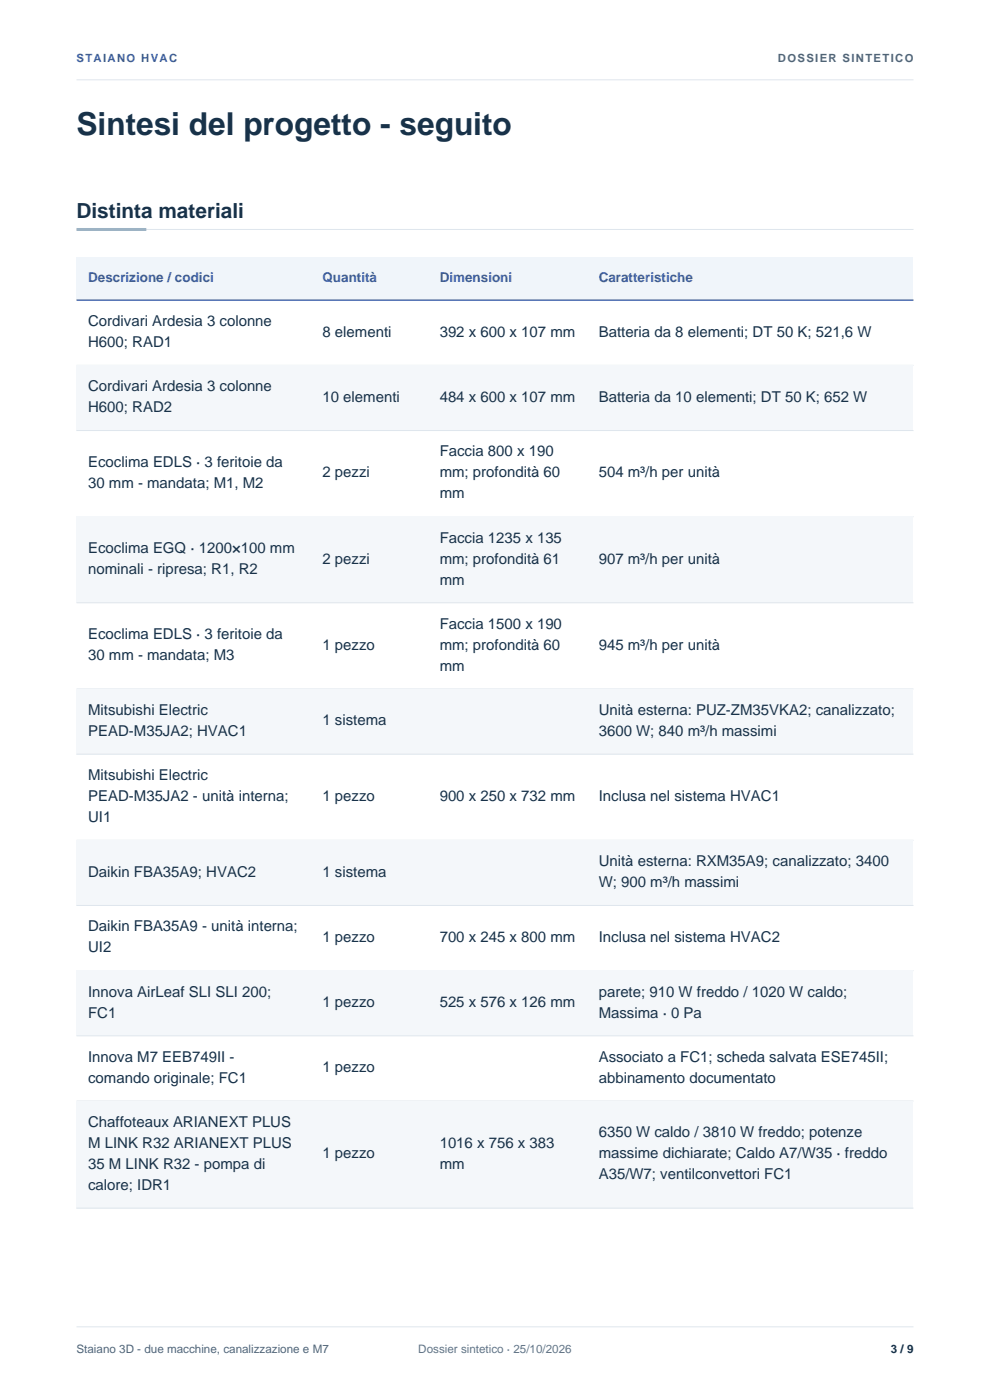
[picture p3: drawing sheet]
<svg xmlns="http://www.w3.org/2000/svg" width="210mm" height="297mm" viewBox="0 0 210 297" stroke-linecap="round" stroke-linejoin="round" font-family="sans-serif">
<defs><g id="words">
<text font-size="6.7" fill="#183249" x="16.2" y="28.6">Sintesi del progetto - seguito</text>
<text font-size="4.4" fill="#183249" x="16.2" y="46.2">Distinta materiali</text>
<g font-size="3.2" fill="#183249">
<text x="18.7" y="69.2">Cordivari Ardesia 3 colonne</text>
<text x="68.4" y="71.4">8 elementi</text>
<text x="93.3" y="71.4">392 x 600 x 107 mm</text>
<text x="127" y="71.4">Batteria da 8 elementi; DT 50 K; 521,6 W</text>
<text x="18.7" y="73.6">H600; RAD1</text>
<text x="18.7" y="83">Cordivari Ardesia 3 colonne</text>
<text x="18.7" y="87.5">H600; RAD2</text>
<text x="68.4" y="85.2">10 elementi</text>
<text x="93.3" y="85.2">484 x 600 x 107 mm</text>
<text x="127" y="85.2">Batteria da 10 elementi; DT 50 K; 652 W</text>
<text x="18.7" y="99.1">Ecoclima EDLS · 3 feritoie da</text>
<text x="68.4" y="101.3">2 pezzi</text>
<text x="93.3" y="96.8">Faccia 800 x 190</text>
<text x="93.3" y="101.3">mm; profondità 60</text>
<text x="127" y="101.3">504 m³/h per unità</text>
<text x="18.7" y="103.5">30 mm - mandata; M1, M2</text>
<text x="93.3" y="105.7">mm</text>
<text x="18.7" y="117.3">Ecoclima EGQ · 1200×100 mm</text>
<text x="68.4" y="119.6">2 pezzi</text>
<text x="93.3" y="115.1">Faccia 1235 x 135</text>
<text x="93.3" y="119.6">mm; profondità 61</text>
<text x="127" y="119.6">907 m³/h per unità</text>
<text x="18.7" y="121.8">nominali - ripresa; R1, R2</text>
<text x="93.3" y="124">mm</text>
<text x="18.7" y="135.6">Ecoclima EDLS · 3 feritoie da</text>
<text x="68.4" y="137.8">1 pezzo</text>
<text x="93.3" y="133.4">Faccia 1500 x 190</text>
<text x="93.3" y="137.8">mm; profondità 60</text>
<text x="127" y="137.8">945 m³/h per unità</text>
<text x="18.7" y="140.1">30 mm - mandata; M3</text>
<text x="93.3" y="142.3">mm</text>
<text x="18.7" y="151.7">Mitsubishi Electric</text>
<text x="68.4" y="153.9">1 sistema</text>
<text x="127" y="151.7">Unità esterna: PUZ-ZM35VKA2; canalizzato;</text>
<text x="18.7" y="156.1">PEAD-M35JA2; HVAC1</text>
<text x="127" y="156.1">3600 W; 840 m³/h massimi</text>
<text x="18.7" y="165.5">Mitsubishi Electric</text>
<text x="18.7" y="169.9">PEAD-M35JA2 - unità interna;</text>
<text x="68.4" y="169.9">1 pezzo</text>
<text x="93.3" y="169.9">900 x 250 x 732 mm</text>
<text x="127" y="169.9">Inclusa nel sistema HVAC1</text>
<text x="18.7" y="174.4">UI1</text>
<text x="18.7" y="186">Daikin FBA35A9; HVAC2</text>
<text x="68.4" y="186">1 sistema</text>
<text x="127" y="183.8">Unità esterna: RXM35A9; canalizzato; 3400</text>
<text x="127" y="188.2">W; 900 m³/h massimi</text>
<text x="18.7" y="197.6">Daikin FBA35A9 - unità interna;</text>
<text x="18.7" y="202">UI2</text>
<text x="68.4" y="199.8">1 pezzo</text>
<text x="93.3" y="199.8">700 x 245 x 800 mm</text>
<text x="127" y="199.8">Inclusa nel sistema HVAC2</text>
<text x="18.7" y="211.4">Innova AirLeaf SLI SLI 200;</text>
<text x="18.7" y="215.9">FC1</text>
<text x="68.4" y="213.6">1 pezzo</text>
<text x="93.3" y="213.6">525 x 576 x 126 mm</text>
<text x="127" y="211.4">parete; 910 W freddo / 1020 W caldo;</text>
<text x="127" y="215.9">Massima · 0 Pa</text>
<text x="18.7" y="225.2">Innova M7 EEB749II -</text>
<text x="68.4" y="227.5">1 pezzo</text>
<text x="127" y="225.2">Associato a FC1; scheda salvata ESE745II;</text>
<text x="18.7" y="229.7">comando originale; FC1</text>
<text x="127" y="229.7">abbinamento documentato</text>
<text x="18.7" y="239.1">Chaffoteaux ARIANEXT PLUS</text>
<text x="18.7" y="243.5">M LINK R32 ARIANEXT PLUS</text>
<text x="68.4" y="245.7">1 pezzo</text>
<text x="93.3" y="243.5">1016 x 756 x 383</text>
<text x="127" y="241.3">6350 W caldo / 3810 W freddo; potenze</text>
<text x="127" y="245.7">massime dichiarate; Caldo A7/W35 · freddo</text>
<text x="18.7" y="248">35 M LINK R32 - pompa di</text>
<text x="93.3" y="248">mm</text>
<text x="127" y="250.2">A35/W7; ventilconvettori FC1</text>
<text x="18.7" y="252.4">calore; IDR1</text>
</g>
<g font-size="2.9" fill="#365aa8">
<text x="18.7" y="59.9">Descrizione / codici</text>
<text x="68.4" y="59.9">Quantità</text>
<text x="93.3" y="59.9">Dimensioni</text>
<text x="127" y="59.9">Caratteristiche</text>
</g>
<text font-size="2.5" fill="#516679" x="16.2" y="287.1">Staiano 3D - due macchine, canalizzazione e M7</text>
<text font-size="2.5" fill="#617589" x="88.7" y="287.1">Dossier sintetico · 25/10/2026</text>
<text font-size="2.5" fill="#183249" x="189" y="287.1">3 / 9</text>
<text font-size="2.4" fill="#365aa8" x="16.2" y="13.1">STAIANO HVAC</text>
<text font-size="2.4" fill="#516679" x="165" y="13.1">DOSSIER SINTETICO</text>
</g></defs>
<path d="M16.2 16.9h177.6M16.2 48.7h177.6" fill="none" stroke="#dfe6ed" stroke-width=".21"/>
<path d="M16.2 48.7h14.8" fill="none" stroke="#69cafa" stroke-width=".63" stroke-linecap="butt"/>
<path d="M16.2 54.7h177.6v9h-177.6z" fill="#f0f5fa"/>
<path d="M16.2 63.7h177.6" fill="none" stroke="#365aa8" stroke-width=".28"/>
<path d="M16.2 77.5h177.6" fill="none" stroke="#dfe6ed" stroke-width=".21"/>
<path d="M16.2 77.5h177.6v13.8h-177.6z" fill="#f4f7fa"/>
<path d="M16.2 91.3h177.6M16.2 109.6h177.6" fill="none" stroke="#dfe6ed" stroke-width=".21"/>
<path d="M16.2 109.6h177.6v18.3h-177.6z" fill="#f4f7fa"/>
<path d="M16.2 127.9h177.6M16.2 146.2h177.6" fill="none" stroke="#dfe6ed" stroke-width=".21"/>
<path d="M16.2 146.2h177.6v13.8h-177.6z" fill="#f4f7fa"/>
<path d="M16.2 160h177.6M16.2 178.3h177.6" fill="none" stroke="#dfe6ed" stroke-width=".21"/>
<path d="M16.2 178.3h177.6v13.8h-177.6z" fill="#f4f7fa"/>
<path d="M16.2 192.1h177.6M16.2 205.9h177.6" fill="none" stroke="#dfe6ed" stroke-width=".21"/>
<path d="M16.2 205.9h177.6v13.8h-177.6z" fill="#f4f7fa"/>
<path d="M16.2 219.7h177.6M16.2 233.6h177.6" fill="none" stroke="#dfe6ed" stroke-width=".21"/>
<path d="M16.2 233.6h177.6v22.7h-177.6z" fill="#f4f7fa"/>
<path d="M16.2 256.3h177.6M16.2 281.5h177.6" fill="none" stroke="#dfe6ed" stroke-width=".21"/>
<use href="#words"/>
</svg>
